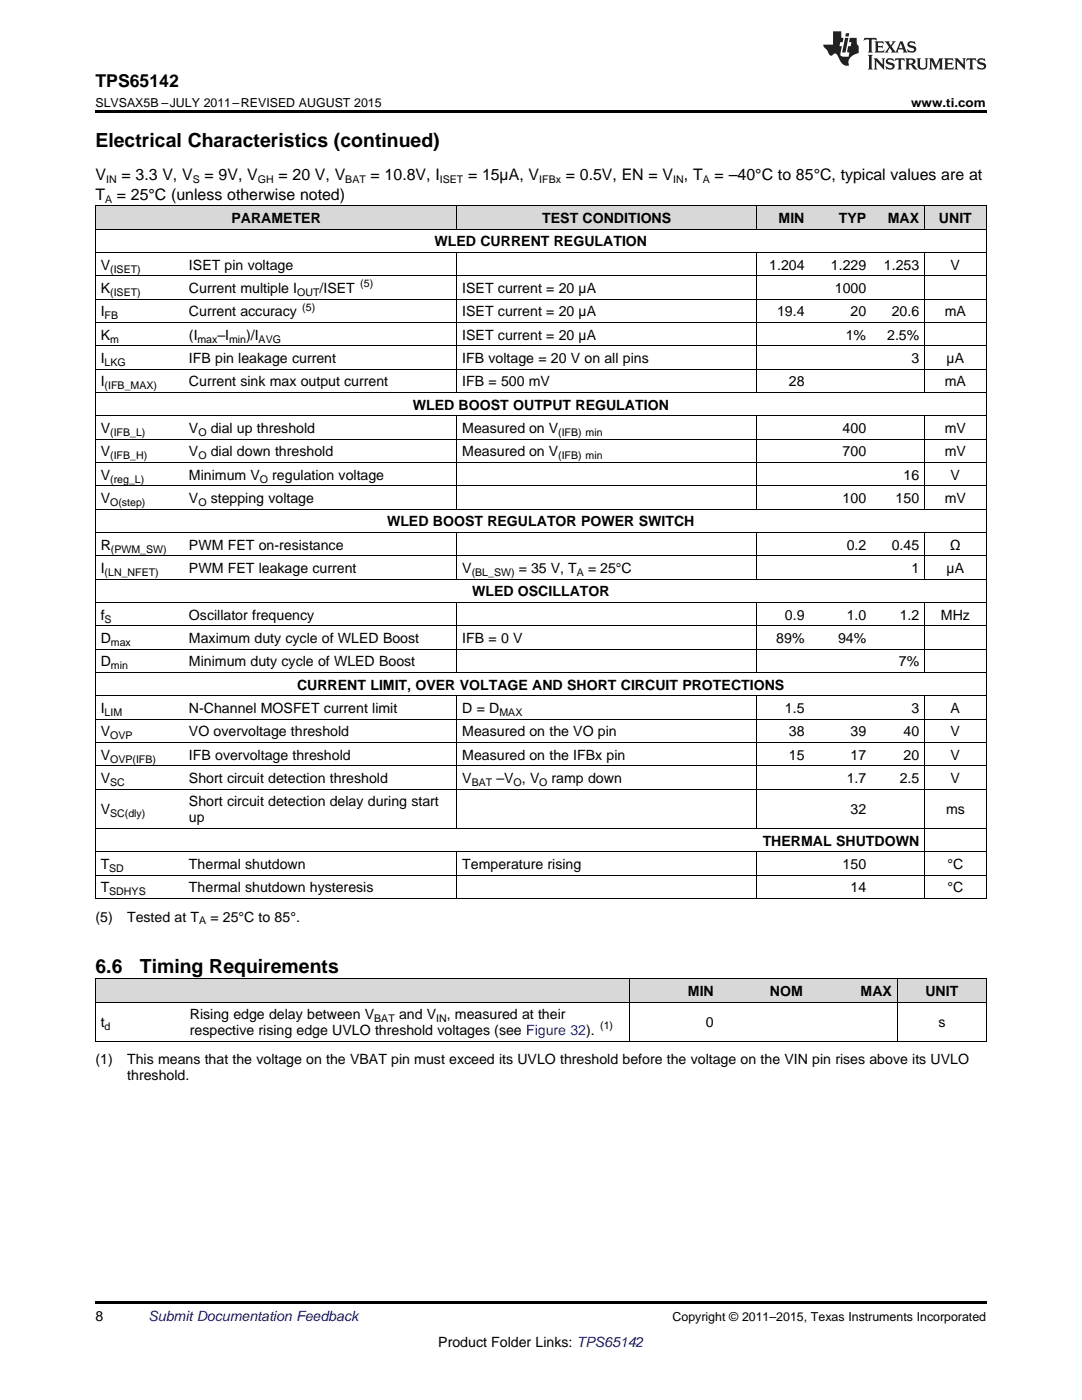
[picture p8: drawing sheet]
<svg xmlns="http://www.w3.org/2000/svg" width="216mm" height="279mm" viewBox="0 0 216 279" stroke-linecap="round" stroke-linejoin="round" font-family="sans-serif">
<defs><g id="words">
<g font-size="3.9">
<text x="19" y="29.3">Electrical Characteristics (continued)</text>
<text x="19" y="194.1">6.6</text>
<text x="27.9" y="194.1">Timing Requirements</text>
</g>
<text font-size="3.5" x="19" y="17.3">TPS65142</text>
<g font-size="3.2">
<text x="19" y="36">V</text>
<text x="24.2" y="36">= 3.3 V, V</text>
<text x="40.8" y="36">= 9V, V</text>
<text x="55.6" y="36">= 20 V, V</text>
<text x="73.9" y="36">= 10.8V, I</text>
<text x="93.4" y="36">= 15µA, V</text>
<text x="112.9" y="36">= 0.5V, EN = V , T</text>
<text x="142.6" y="36">= –40°C to 85°C, typical values are at</text>
<text x="19" y="39.9">T</text>
<text x="23.3" y="39.9">= 25°C (unless otherwise noted)</text>
</g>
<g font-size="2.8">
<text x="46.2" y="44.5">PARAMETER</text>
<text x="108.2" y="44.5">TEST CONDITIONS</text>
<text x="155.4" y="44.5">MIN</text>
<text x="167.4" y="44.5">TYP</text>
<text x="177.2" y="44.5">MAX</text>
<text x="187.4" y="44.5">UNIT</text>
<text x="20.1" y="53.8">V</text>
<text x="37.7" y="53.8">ISET pin voltage</text>
<text x="86.7" y="49.2">WLED CURRENT REGULATION</text>
<text x="153.5" y="53.8">1.204</text>
<text x="165.8" y="53.8">1.229</text>
<text x="176.4" y="53.8">1.253</text>
<text x="189.7" y="53.8">V</text>
<text x="20.1" y="58.5">K</text>
<text x="37.7" y="58.5">Current multiple I</text>
<text x="63.8" y="58.5">/ISET</text>
<text x="92.3" y="58.5">ISET current = 20 µA</text>
<text x="166.6" y="58.5">1000</text>
<text x="20.1" y="63.1">I</text>
<text x="37.7" y="63.1">Current accuracy</text>
<text x="92.3" y="63.1">ISET current = 20 µA</text>
<text x="155" y="63.1">19.4</text>
<text x="169.7" y="63.1">20</text>
<text x="177.9" y="63.1">20.6</text>
<text x="188.5" y="63.1">mA</text>
<text x="20.1" y="67.8">K</text>
<text x="37.7" y="67.8">(I</text>
<text x="43.4" y="67.8">–I</text>
<text x="49.1" y="67.8">)/I</text>
<text x="92.3" y="67.8">ISET current = 20 µA</text>
<text x="168.8" y="67.8">1%</text>
<text x="177" y="67.8">2.5%</text>
<text x="20.1" y="72.5">I</text>
<text x="20.1" y="77.1">I</text>
<text x="37.7" y="72.5">IFB pin leakage current</text>
<text x="37.7" y="77.1">Current sink max output current</text>
<text x="92.3" y="72.5">IFB voltage = 20 V on all pins</text>
<text x="92.3" y="77.1">IFB = 500 mV</text>
<text x="157.4" y="77.1">28</text>
<text x="181.9" y="72.5">3</text>
<text x="188.5" y="77.1">mA</text>
<text x="188.9" y="72.5">µA</text>
<text x="82.4" y="81.8">WLED BOOST OUTPUT REGULATION</text>
<text x="20.1" y="86.4">V</text>
<text x="37.7" y="86.4">V</text>
<text x="42.1" y="86.4">dial up threshold</text>
<text x="92.3" y="86.4">Measured on V</text>
<text x="168.1" y="86.4">400</text>
<text x="188.5" y="86.4">mV</text>
<text x="20.1" y="91.1">V</text>
<text x="20.1" y="95.7">V</text>
<text x="37.7" y="91.1">V</text>
<text x="37.7" y="95.7">Minimum V</text>
<text x="42.1" y="91.1">dial down threshold</text>
<text x="54.3" y="95.7">regulation voltage</text>
<text x="92.3" y="91.1">Measured on V</text>
<text x="168.1" y="91.1">700</text>
<text x="180.3" y="95.7">16</text>
<text x="188.5" y="91.1">mV</text>
<text x="189.7" y="95.7">V</text>
<text x="20.1" y="100.4">V</text>
<text x="37.7" y="100.4">V</text>
<text x="42.1" y="100.4">stepping voltage</text>
<text x="168.1" y="100.4">100</text>
<text x="178.7" y="100.4">150</text>
<text x="188.5" y="100.4">mV</text>
<text x="77.2" y="105.1">WLED BOOST REGULATOR POWER SWITCH</text>
<text x="20.1" y="109.7">R</text>
<text x="37.7" y="109.7">PWM FET on-resistance</text>
<text x="168.9" y="109.7">0.2</text>
<text x="177.9" y="109.7">0.45</text>
<text x="189.5" y="109.7">Ω</text>
<text x="20.1" y="114.4">I</text>
<text x="37.7" y="114.4">PWM FET leakage current</text>
<text x="92.3" y="114.4">V</text>
<text x="94.2" y="119">WLED OSCILLATOR</text>
<text x="103.5" y="114.4">= 35 V, T</text>
<text x="117.3" y="114.4">= 25°C</text>
<text x="181.9" y="114.4">1</text>
<text x="188.9" y="114.4">µA</text>
<text x="20.1" y="123.7">f</text>
<text x="37.7" y="123.7">Oscillator frequency</text>
<text x="156.6" y="123.7">0.9</text>
<text x="168.9" y="123.7">1.0</text>
<text x="179.5" y="123.7">1.2</text>
<text x="187.7" y="123.7">MHz</text>
<text x="20.1" y="128.3">D</text>
<text x="37.7" y="128.3">Maximum duty cycle of WLED Boost</text>
<text x="92.3" y="128.3">IFB = 0 V</text>
<text x="154.9" y="128.3">89%</text>
<text x="167.2" y="128.3">94%</text>
<text x="20.1" y="133">D</text>
<text x="37.7" y="133">Minimum duty cycle of WLED Boost</text>
<text x="59.3" y="137.7">CURRENT LIMIT, OVER VOLTAGE AND SHORT CIRCUIT PROTECTIONS</text>
<text x="179.4" y="133">7%</text>
<text x="20.1" y="142.3">I</text>
<text x="37.7" y="142.3">N-Channel MOSFET current limit</text>
<text x="92.3" y="142.3">D = D</text>
<text x="156.6" y="142.3">1.5</text>
<text x="181.9" y="142.3">3</text>
<text x="189.7" y="142.3">A</text>
<text x="20.1" y="147">V</text>
<text x="37.7" y="147">VO overvoltage threshold</text>
<text x="92.3" y="147">Measured on the VO pin</text>
<text x="157.4" y="147">38</text>
<text x="169.7" y="147">39</text>
<text x="180.3" y="147">40</text>
<text x="189.7" y="147">V</text>
<text x="20.1" y="151.6">V</text>
<text x="37.7" y="151.6">IFB overvoltage threshold</text>
<text x="92.3" y="151.6">Measured on the IFBx pin</text>
<text x="157.4" y="151.6">15</text>
<text x="169.7" y="151.6">17</text>
<text x="180.3" y="151.6">20</text>
<text x="189.7" y="151.6">V</text>
<text x="20.1" y="156.3">V</text>
<text x="37.7" y="156.3">Short circuit detection threshold</text>
<text x="37.7" y="160.9">Short circuit detection delay during start</text>
<text x="92.3" y="156.3">V</text>
<text x="99.1" y="156.3">–V , V</text>
<text x="110.1" y="156.3">ramp down</text>
<text x="168.9" y="156.3">1.7</text>
<text x="179.5" y="156.3">2.5</text>
<text x="189.7" y="156.3">V</text>
<text x="20.1" y="162.5">V</text>
<text x="37.7" y="164.1">up</text>
<text x="169.7" y="162.5">32</text>
<text x="188.8" y="162.5">ms</text>
<text x="20.1" y="173.4">T</text>
<text x="37.7" y="173.4">Thermal shutdown</text>
<text x="92.3" y="173.4">Temperature rising</text>
<text x="152.2" y="168.8">THERMAL SHUTDOWN</text>
<text x="168.1" y="173.4">150</text>
<text x="189.1" y="173.4">°C</text>
<text x="20.1" y="178.1">T</text>
<text x="37.7" y="178.1">Thermal shutdown hysteresis</text>
<text x="169.7" y="178.1">14</text>
<text x="189.1" y="178.1">°C</text>
<text x="19" y="183.9">(5)</text>
<text x="25.4" y="183.9">Tested at T</text>
<text x="42" y="183.9">= 25°C to 85°.</text>
<text x="37.9" y="203.4">Rising edge delay between V</text>
<text x="79.6" y="203.4">and V</text>
<text x="89.1" y="203.4">, measured at their</text>
<text x="137.3" y="198.8">MIN</text>
<text x="153.6" y="198.8">NOM</text>
<text x="171.7" y="198.8">MAX</text>
<text x="184.6" y="198.8">UNIT</text>
<text x="20.1" y="205">t</text>
<text x="37.9" y="206.6">respective rising edge UVLO threshold voltages (see Figure 32).</text>
<text x="140.9" y="205">0</text>
<text x="187.3" y="205">s</text>
<text x="19" y="212.4">(1)</text>
<text x="25.4" y="212.4">This means that the voltage on the VBAT pin must exceed its UVLO threshold before the voltage on the VIN pin rises above its UVLO</text>
<text x="25.4" y="215.6">threshold.</text>
<text x="19" y="263.6">8</text>
<text x="87.5" y="268.9">Product Folder Links: TPS65142</text>
</g>
<text font-size="2.8" fill="#0000c8" x="29.6" y="263.6">Submit Documentation Feedback</text>
<g font-size="2.5">
<text x="19" y="21.4">SLVSAX5B –JULY 2011–REVISED AUGUST 2015</text>
<text x="181.8" y="21.4">www.ti.com</text>
<text x="134.2" y="263.6">Copyright © 2011–2015, Texas Instruments Incorporated</text>
</g>
<g font-size="2.1">
<text x="21" y="40.5">A</text>
<text x="21.2" y="36.6">IN</text>
<text x="38.5" y="36.6">S</text>
<text x="51.4" y="36.6">GH</text>
<text x="68.9" y="36.6">BAT</text>
<text x="87.7" y="36.6">ISET</text>
<text x="107.6" y="36.6">IFBx</text>
<text x="134.3" y="36.6">IN</text>
<text x="140.2" y="36.6">A</text>
<text x="22" y="54.4">(ISET)</text>
<text x="22" y="59.1">(ISET)</text>
<text x="59.3" y="59.1">OUT</text>
<text x="71.9" y="57.4">(5)</text>
<text x="20.9" y="63.7">FB</text>
<text x="60.3" y="62">(5)</text>
<text x="22" y="68.4">m</text>
<text x="39.4" y="68.4">max</text>
<text x="45.7" y="68.4">min</text>
<text x="51.6" y="68.4">AVG</text>
<text x="20.9" y="73">LKG</text>
<text x="20.9" y="77.7">(IFB_MAX)</text>
<text x="22" y="87">(IFB_L)</text>
<text x="39.6" y="87">O</text>
<text x="111.4" y="87">(IFB) min</text>
<text x="22" y="91.7">(IFB_H)</text>
<text x="39.6" y="91.7">O</text>
<text x="111.4" y="91.7">(IFB) min</text>
<text x="22" y="96.3">(reg_L)</text>
<text x="22" y="101">O(step)</text>
<text x="39.6" y="101">O</text>
<text x="51.9" y="96.3">O</text>
<text x="22.1" y="110.3">(PWM_SW)</text>
<text x="20.9" y="114.9">(LN_NFET)</text>
<text x="94.1" y="114.9">(BL_SW)</text>
<text x="115.1" y="114.9">A</text>
<text x="20.9" y="124.2">S</text>
<text x="22.1" y="128.9">max</text>
<text x="22.1" y="133.6">min</text>
<text x="20.9" y="142.9">LIM</text>
<text x="99.7" y="142.9">MAX</text>
<text x="22" y="147.5">OVP</text>
<text x="22" y="152.2">OVP(IFB)</text>
<text x="22" y="156.8">SC</text>
<text x="94.1" y="156.8">BAT</text>
<text x="102.5" y="156.8">O</text>
<text x="107.6" y="156.8">O</text>
<text x="22" y="163.1">SC(dly)</text>
<text x="21.8" y="174">SD</text>
<text x="21.8" y="178.6">SDHYS</text>
<text x="39.7" y="184.5">A</text>
<text x="74.7" y="204">BAT</text>
<text x="87" y="204">IN</text>
<text x="20.9" y="205.6">d</text>
<text x="119.8" y="205.5">(1)</text>
</g>
</g></defs>
<g fill="#d8d8d8">
<path d="M19 195.4h17.8v4.6h-17.8z"/>
<path d="M36.8 195.4h88.9v4.6h-88.9z"/>
<path d="M125.7 195.4h17.8v4.6h-17.8z"/>
<path d="M143.5 195.4h17.8v4.6h-17.8z"/>
<path d="M161.3 195.4h17.8v4.6h-17.8z"/>
<path d="M179.1 195.4h17.7v4.6h-17.7z"/>
<path d="M19 41.1h17.7v4.7h-17.7z"/>
<path d="M36.7 41.1h54.5v4.7h-54.5z"/>
<path d="M91.2 41.1h59.9v4.7h-59.9z"/>
<path d="M151.1 41.1h10.5v4.7h-10.5z"/>
<path d="M161.6 41.1h12.4v4.7h-12.4z"/>
<path d="M174 41.1h10.5v4.7h-10.5z"/>
<path d="M184.5 41.1h12.3v4.7h-12.3z"/>
</g>
<path d="M19 22h177.8v.5h-177.8zM19 259.7h177.8v.5h-177.8z" fill="#000"/>
<g fill="none" stroke="#000" stroke-width=".2">
<path d="M19 59.7h177.8M19 55.1h177.8M19 50.4h177.8M19 45.7h177.8M19 41.1h177.8M19.1 41.1v138.3M91.1 41.1v4.7M91.1 50.4v28M151 41.1v4.7M151 50.4v28M184.4 41.1v4.7M184.4 50.4v28"/>
<path d="M196.8 41.1v138.3M19 78.3h177.8M19 73.7h177.8M19 69h177.8M19 64.4h177.8M19 97h177.8M19 92.3h177.8M19 87.6h177.8M19 83h177.8M91.1 83v18.7M151 83v18.7M184.4 83v18.7"/>
<path d="M19 115.6h177.8M19 110.9h177.8M19 106.3h177.8M19 101.6h177.8M91.1 106.3v9.3M151 106.3v9.3M184.4 106.3v9.3M19 138.9h177.8M19 134.2h177.8M19 129.6h177.8M19 124.9h177.8M19 120.2h177.8"/>
<path d="M91.1 120.3v14M91.1 138.9v26.5M151 120.3v14M151 138.9v26.5M184.4 120.3v14M184.4 138.9v40.5M19 157.5h177.8M19 152.8h177.8M19 148.2h177.8M19 143.5h177.8M19 179.3h177.8M19 174.6h177.8"/>
<path d="M19 170h177.8M19 165.3h177.8M91.1 170v9.4M151 170v9.4M19 200h177.8M19 195.3h177.8M19.1 195.4v12.5M125.7 195.4v12.5M179 195.4v12.5M196.8 195.4v12.5M19 207.8h177.8"/>
</g>
<g fill="#231f20">
<path d="M172.5 7.6l-.1 .5 .4-.2h.6v.1v2.1l-.2 .4h.9l-.2-.4v-2.1l.1-.1h.5l.5 .2-.2-.5zM174.5 8.3l.2 .3v1.5l-.2 .4h1.8l.2-.6a1.04 1.04 0 0 1-1.3 .2v-.7h.6l.3 .2v-.6l-.3 .2h-.6v-.6l.8-.1 .4 .3-.2-.5zM176.5 8.3l.9 1.1-.9 1.1h.8l-.2-.2 .4-.7 .5 .7-.2 .2h1.5l-.2-.2 .2-.4h.9l.1 .4-.2 .2h1l-.3-.3-.7-1.9h-.5l-.9 2-.8-1 .9-1h-.8l.1 .3-.4 .5-.3-.6 .1-.2zM179.7 8.6l.4 1h-.7zM181.3 8.4a.63 .63 0 0 0-.2 .7 .63 .63 0 0 0 .6 .4l.6 .2 .1 .2a.75 .75 0 0 1-.7 .4 .75 .75 0 0 1-.6-.5l.1 .7 .1-.1a1.11 1.11 0 0 0 1.5-.6 1.13 1.13 0 0 0-1.2-.8l-.1-.4a1.04 1.04 0 0 1 1.2 .2l-.2-.5-.2 .1-.4-.2zM173.2 10.9l.2 .4v2.2l-.2 .4h1l-.3-.4v-2.2l.3-.4zM174.3 11.6l.3 .4v1.5l-.3 .4h.8l-.2-.4v-1.3l1.5 1.7v-1.9l.2-.4h-.7l.2 .4v.9l-1.1-1.3zM177 11.8a.62 .62 0 0 0-.2 .7 .62 .62 0 0 0 .6 .4l.6 .1 .1 .3a.76 .76 0 0 1-.7 .3 .76 .76 0 0 1-.7-.4l.2 .7 .1-.1a1.11 1.11 0 0 0 1.5-.6 1.13 1.13 0 0 0-1.2-.8l-.1-.4a1.04 1.04 0 0 1 1.2 .2l-.2-.6-.2 .1-.5-.1zM178.7 11.6l-.2 .6a.61 .61 0 0 1 .8-.3v1.6l-.2 .4h.9l-.2-.4v-1.6a.63 .63 0 0 1 .7 .3l-.1-.6zM180.6 11.6l.3 .4v1.5l-.3 .4h1l-.2-.2-.1-.8 .6 .2a.76 .76 0 0 0 1.2 .7l-1-1a.58 .58 0 0 0 .6-.5 .58 .58 0 0 0-.5-.6zM181.4 11.9h.1a.45 .45 0 0 1 .5 .1 .45 .45 0 0 1 .1 .5l-.8 .2zM182.9 11.6l.2 .2a2.17 2.17 0 0 0 .3 1.9 .99 .99 0 0 0 1.6-.6v-1.1l.2-.4h-.7l.2 .2a1.92 1.92 0 0 1-.2 1.8 .6 .6 0 0 1-.9-.5v-1.1l.2-.4zM185.4 11.6l.2 .4v1.5l-.2 .4h.7l-.2-.4v-1.4l.8 1.8 .8-1.8v1.4l-.2 .4h.9l-.2-.4v-1.5l.2-.4h-.8l-.6 1.5-.6-1.5zM188.4 11.6l.2 .4v1.5l-.2 .4h1.8l.1-.6a1.04 1.04 0 0 1-1.2 .1v-.6h.5l.4 .2v-.6l-.4 .2h-.5v-.7h.8l.3 .3-.1-.6zM190.5 11.6l.2 .4v1.5l-.2 .4h.7l-.2-.4v-1.3l1.5 1.7v-1.9l.2-.4h-.7l.2 .4v.9l-1.1-1.3zM192.9 11.6l-.1 .6a.61 .61 0 0 1 .7-.3l.1 1.6-.3 .4h1l-.3-.4 .1-1.6a.63 .63 0 0 1 .7 .3l-.1-.6zM195.2 11.8a.62 .62 0 0 0-.2 .7 .62 .62 0 0 0 .6 .4l.6 .1 .1 .3a.76 .76 0 0 1-.7 .3 .76 .76 0 0 1-.6-.4l.1 .7 .1-.1a1.11 1.11 0 0 0 1.6-.6 1.13 1.13 0 0 0-1.3-.8l-.1-.4a1.04 1.04 0 0 1 1.2 .2l-.1-.6-.2 .1-.5-.1z"/>
<path d="M166.2 6.3v2.6h-1.9v.4l.8 .9a.91 .91 0 0 0 1 .8 .56 .56 0 0 1 .5-.3 .56 .56 0 0 1 .5 .3l.4 .8a1.53 1.53 0 0 0 1.9 1.2 1.54 1.54 0 0 1 1-2.1l.9-.3v-1.4a1.52 1.52 0 0 1-.4-1.6h-1.3l-.2 .8h.5l-.2 .8h-.5l-.1 1v.2l.4 .1-.2 .8a1.93 1.93 0 0 1-1.6-.3l.3-1.8h-.5l.2-.8h.4l.2-.8h-.4v-1.3zM168.6 7.6l-.6 2.9h.7l.6-2.9zM168.8 6.6l-.1 .7h.6l.2-.7z"/>
</g>
<use href="#words"/>
</svg>
